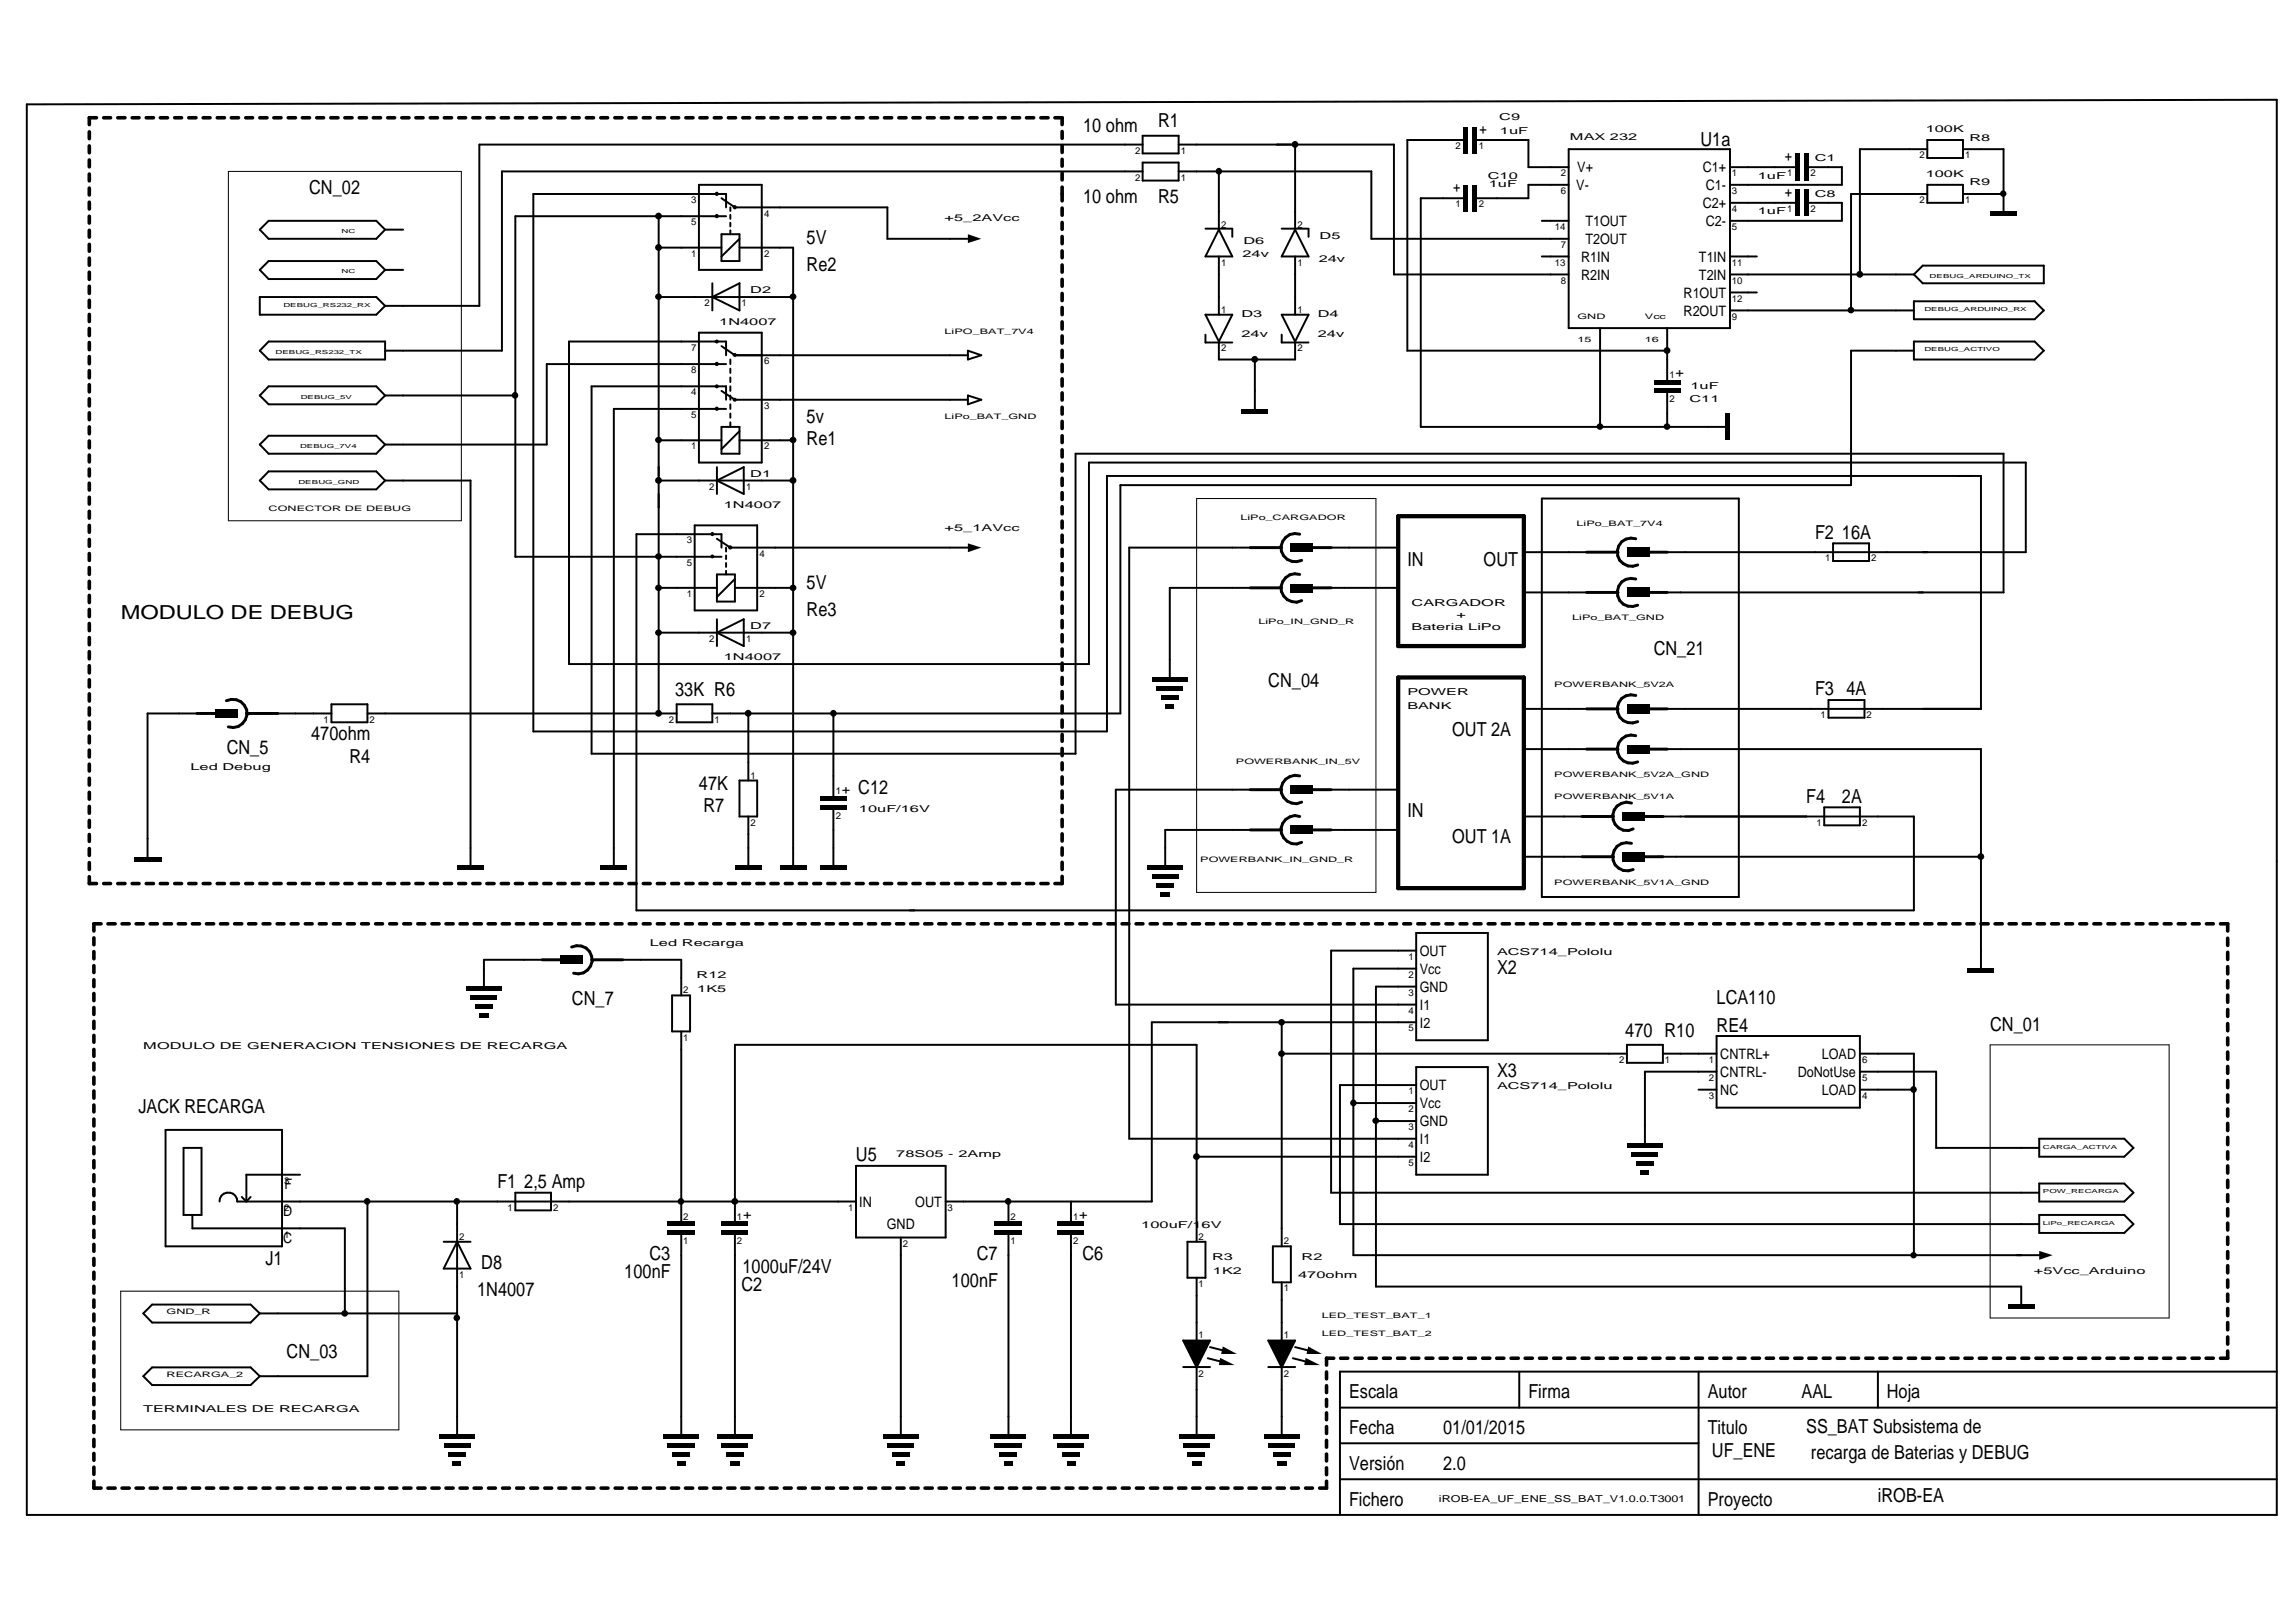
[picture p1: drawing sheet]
<svg xmlns="http://www.w3.org/2000/svg" width="297mm" height="210mm" viewBox="0 0 297 210" stroke-linecap="round" stroke-linejoin="round" font-family="sans-serif">
<defs><g id="words">
<g font-size="2.5">
<text x="140.1" y="17.1">10 ohm</text>
<text x="149.8" y="16.5">R1</text>
<text x="220" y="18.8">U1a</text>
<text x="40" y="25.1">CN_02</text>
<text x="140.1" y="26.3">10 ohm</text>
<text x="149.8" y="26.3">R5</text>
<text x="104.3" y="31.5">5V</text>
<text x="104.3" y="35">Re2</text>
<text x="104.3" y="54.7">5v</text>
<text x="104.3" y="57.6">Re1</text>
<text x="234.8" y="69.7">F2</text>
<text x="238.3" y="69.7">16A</text>
<text x="104.3" y="76.2">5V</text>
<text x="182.1" y="73.2">IN</text>
<text x="191.9" y="73.2">OUT</text>
<text x="15.6" y="80.1">MODULO DE DEBUG</text>
<text x="104.3" y="79.7">Re3</text>
<text x="164.1" y="88.9">CN_04</text>
<text x="213.9" y="84.8">CN_21</text>
<text x="40.3" y="95.8">470ohm</text>
<text x="87.3" y="90.1">33K R6</text>
<text x="187.9" y="95.2">OUT 2A</text>
<text x="234.8" y="90">F3</text>
<text x="238.9" y="90">4A</text>
<text x="29.3" y="97.5">CN_5</text>
<text x="45.2" y="98.7">R4</text>
<text x="90.4" y="102.2">47K</text>
<text x="91" y="105.1">R7</text>
<text x="111" y="102.7">C12</text>
<text x="182.1" y="105.7">IN</text>
<text x="233.7" y="103.9">F4</text>
<text x="238.3" y="103.9">2A</text>
<text x="187.9" y="109.1">OUT 1A</text>
<text x="74" y="130">CN_7</text>
<text x="193.7" y="126.1">X2</text>
<text x="222.1" y="130">LCA110</text>
<text x="210.3" y="134.2">470 R10</text>
<text x="222.1" y="133.6">RE4</text>
<text x="257.5" y="133.5">CN_01</text>
<text x="17.9" y="144">JACK RECARGA</text>
<text x="193.7" y="139.4">X3</text>
<text x="64.3" y="153.8">F1</text>
<text x="67.8" y="153.8">2,5 Amp</text>
<text x="110.7" y="150.3">U5</text>
<text x="34.3" y="163.7">J1</text>
<text x="61.7" y="167.8">1N4007</text>
<text x="62.3" y="164.3">D8</text>
<text x="80.8" y="165.4">100nF</text>
<text x="84" y="163.1">C3</text>
<text x="95.9" y="167.1">C2</text>
<text x="96.1" y="164.8">1000uF/24V</text>
<text x="123.1" y="166.6">100nF</text>
<text x="126.4" y="163.1">C7</text>
<text x="140" y="163">C6</text>
<text x="37.1" y="175.8">CN_03</text>
<text x="174.5" y="185.6">Fecha</text>
<text x="174.5" y="181">Escala</text>
<text x="186.7" y="185.6">01/01/2015</text>
<text x="197.7" y="181">Firma</text>
<text x="220.9" y="181">Autor</text>
<text x="220.9" y="185.6">Titulo</text>
<text x="233.1" y="181">AAL</text>
<text x="233.7" y="185.5">SS_BAT Subsistema de</text>
<text x="244.1" y="181">Hoja</text>
<text x="174.5" y="190.3">Versión</text>
<text x="186.7" y="190.3">2.0</text>
<text x="221.5" y="188.5">UF_ENE</text>
<text x="234.3" y="188.8">recarga de Baterias y DEBUG</text>
<text x="174.5" y="194.9">Fichero</text>
<text x="220.9" y="194.9">Proyecto</text>
<text x="242.9" y="194.3">iROB-EA</text>
</g>
<g font-size="1.9">
<text x="191.4" y="17.4">+</text>
<text x="204" y="22.3">V+</text>
<text x="220.3" y="22.3">C1+</text>
<text x="230.9" y="20.8">+</text>
<text x="188" y="24.9">+</text>
<text x="203.9" y="24.6">V-</text>
<text x="205.1" y="29.3">T1OUT</text>
<text x="220.3" y="26.9">C2+</text>
<text x="220.7" y="29.3">C2-</text>
<text x="220.7" y="24.6">C1-</text>
<text x="230.9" y="25.4">+</text>
<text x="204.6" y="33.9">R1IN</text>
<text x="205.1" y="31.6">T2OUT</text>
<text x="219.8" y="33.9">T1IN</text>
<text x="204.6" y="36.2">R2IN</text>
<text x="217.8" y="40.9">R2OUT</text>
<text x="217.8" y="38.5">R1OUT</text>
<text x="219.8" y="36.2">T2IN</text>
<text x="217.8" y="48.8" transform="rotate(-90 217.8 48.8)">+</text>
<text x="110" y="102.7" transform="rotate(-90 110 102.7)">+</text>
<text x="183.7" y="123.7">OUT</text>
<text x="183.7" y="130.7">I1</text>
<text x="183.7" y="128.4">GND</text>
<text x="183.7" y="126">Vcc</text>
<text x="183.7" y="133">I2</text>
<text x="222.5" y="137">CNTRL+</text>
<text x="235.7" y="137">LOAD</text>
<text x="183.7" y="143.4">Vcc</text>
<text x="183.7" y="141.1">OUT</text>
<text x="222.5" y="141.7">NC</text>
<text x="222.5" y="139.4">CNTRL-</text>
<text x="232.6" y="139.4">DoNotUse</text>
<text x="235.7" y="141.7">LOAD</text>
<text x="183.7" y="148.1">I1</text>
<text x="183.7" y="145.8">GND</text>
<text x="36.8" y="153.8">F</text>
<text x="183.7" y="150.4">I2</text>
<text x="36.6" y="157.4">D</text>
<text x="36.6" y="160.8">C</text>
<text x="97.2" y="157.7" transform="rotate(-90 97.2 157.7)">+</text>
<text x="111.2" y="156.2">IN</text>
<text x="114.7" y="159.1">GND</text>
<text x="118.4" y="156.2">OUT</text>
<text x="140.7" y="157.7" transform="rotate(-90 140.7 157.7)">+</text>
</g>
<g font-size="1.2">
<text x="194" y="15.6">C9</text>
<text x="194.1" y="17.3">1uF</text>
<text x="249.1" y="17.1">100K</text>
<text x="146.9" y="23.4">2</text>
<text x="146.9" y="19.9">2</text>
<text x="152.8" y="23.4">1</text>
<text x="152.8" y="19.9">1</text>
<text x="188.3" y="19.3">2</text>
<text x="191.3" y="19.3">1</text>
<text x="192.5" y="23.1">C10</text>
<text x="201.9" y="22.8">2</text>
<text x="203.1" y="18.1">MAX 232</text>
<text x="224.1" y="22.8">1</text>
<text x="227.4" y="23.1">1uF1</text>
<text x="234.2" y="22.8">2</text>
<text x="234.8" y="20.8">C1</text>
<text x="248.3" y="20.5">2</text>
<text x="249.1" y="22.9">100K</text>
<text x="254.3" y="20.5">1</text>
<text x="254.8" y="18.2">R8</text>
<text x="89.4" y="26.3">3</text>
<text x="89.4" y="29.2">5</text>
<text x="98.8" y="28">4</text>
<text x="122.2" y="28.7">+5_2AVcc</text>
<text x="158" y="29.5">2</text>
<text x="167.8" y="29.5">2</text>
<text x="188.3" y="26.8">1</text>
<text x="191.3" y="26.8">2</text>
<text x="192.6" y="24.3">1uF</text>
<text x="201.2" y="29.8">14</text>
<text x="201.9" y="25.1">6</text>
<text x="224.1" y="29.8">5</text>
<text x="224.1" y="27.4">4</text>
<text x="224.1" y="25.1">3</text>
<text x="227.4" y="27.7">1uF1</text>
<text x="234.2" y="27.4">2</text>
<text x="234.8" y="25.4">C8</text>
<text x="248.3" y="26.3">2</text>
<text x="254.3" y="26.3">1</text>
<text x="254.8" y="24">R9</text>
<text x="89.4" y="33.2">1</text>
<text x="98.8" y="33.2">2</text>
<text x="158" y="34.4">1</text>
<text x="160.7" y="33.3">24v</text>
<text x="160.9" y="31.5">D6</text>
<text x="167.8" y="34.4">1</text>
<text x="170.6" y="33.9">24v</text>
<text x="170.7" y="31">D5</text>
<text x="201.2" y="34.4">13</text>
<text x="201.9" y="32.1">7</text>
<text x="224.1" y="34.4">11</text>
<text x="91.1" y="39.6">2</text>
<text x="93" y="42">1N4007</text>
<text x="95.9" y="39.6">1</text>
<text x="97.1" y="37.9">D2</text>
<text x="158" y="40.5">1</text>
<text x="160.6" y="41">D3</text>
<text x="167.8" y="40.5">1</text>
<text x="170.5" y="41">D4</text>
<text x="201.9" y="36.7">8</text>
<text x="224.1" y="41.4">9</text>
<text x="224.1" y="39">12</text>
<text x="224.1" y="36.7">10</text>
<text x="89.4" y="45.4">7</text>
<text x="98.8" y="47.2">6</text>
<text x="158" y="45.4">2</text>
<text x="160.6" y="43.6">24v</text>
<text x="167.8" y="45.4">2</text>
<text x="170.5" y="43.6">24v</text>
<text x="89.4" y="48.3">8</text>
<text x="89.4" y="51.2">4</text>
<text x="98.8" y="52.9">3</text>
<text x="216" y="52.1">2</text>
<text x="216" y="48.9">1</text>
<text x="218.6" y="52.1">C11</text>
<text x="218.7" y="50.3">1uF</text>
<text x="89.4" y="54.1">5</text>
<text x="89.4" y="58.2">1</text>
<text x="98.8" y="58.2">2</text>
<text x="91.7" y="63.4">2</text>
<text x="93.6" y="65.7">1N4007</text>
<text x="96.5" y="63.4">1</text>
<text x="97.1" y="61.7">D1</text>
<text x="88.9" y="70.3">3</text>
<text x="122.2" y="68.7">+5_1AVcc</text>
<text x="88.9" y="73.2">5</text>
<text x="88.9" y="77.3">1</text>
<text x="98.3" y="72.1">4</text>
<text x="98.3" y="77.3">2</text>
<text x="236.1" y="72.6">1</text>
<text x="242.1" y="72.6">2</text>
<text x="91.7" y="83.1">2</text>
<text x="96.5" y="83.1">1</text>
<text x="97.1" y="81.4">D7</text>
<text x="182.6" y="81.6">Bateria LiPo</text>
<text x="182.6" y="78.4">CARGADOR</text>
<text x="188.4" y="80">+</text>
<text x="93.6" y="85.5">1N4007</text>
<text x="41.9" y="93.5">1</text>
<text x="47.8" y="93.5">2</text>
<text x="86.5" y="93.5">2</text>
<text x="92.5" y="93.5">1</text>
<text x="182.1" y="91.7">BANK</text>
<text x="182.1" y="90">POWER</text>
<text x="235.5" y="92.9">1</text>
<text x="241.5" y="92.9">2</text>
<text x="24.6" y="99.6">Led Debug</text>
<text x="97.1" y="100.8">1</text>
<text x="97.1" y="106.8">2</text>
<text x="108.1" y="106">2</text>
<text x="108.1" y="102.8">1</text>
<text x="111.1" y="105.1">10uF/16V</text>
<text x="235" y="106.8">1</text>
<text x="240.9" y="106.8">2</text>
<text x="84.1" y="122.5">Led Recarga</text>
<text x="182.2" y="124.2">1</text>
<text x="193.7" y="123.6">ACS714_Pololu</text>
<text x="88.4" y="128.6">2</text>
<text x="90.1" y="126.6">R12</text>
<text x="90.2" y="128.4">1K5</text>
<text x="182.2" y="131.2">4</text>
<text x="182.2" y="128.9">3</text>
<text x="182.2" y="126.5">2</text>
<text x="18.5" y="135.8">MODULO DE GENERACION TENSIONES DE RECARGA</text>
<text x="88.4" y="134.7">1</text>
<text x="182.2" y="133.5">5</text>
<text x="209.5" y="137.5">2</text>
<text x="215.4" y="137.5">1</text>
<text x="221.1" y="137.5">1</text>
<text x="240.9" y="137.5">6</text>
<text x="182.2" y="143.9">2</text>
<text x="182.2" y="141.6">1</text>
<text x="193.7" y="141">ACS714_Pololu</text>
<text x="221.1" y="142.2">3</text>
<text x="221.1" y="139.9">2</text>
<text x="240.9" y="142.2">4</text>
<text x="240.9" y="139.9">5</text>
<text x="115.9" y="149.7">78S05 - 2Amp</text>
<text x="182.2" y="148.5">4</text>
<text x="182.2" y="146.3">3</text>
<text x="36.8" y="153.2">3</text>
<text x="182.2" y="150.9">5</text>
<text x="36.8" y="156.7">2</text>
<text x="36.8" y="160.1">1</text>
<text x="59.4" y="160.4">2</text>
<text x="65.7" y="156.7">1</text>
<text x="71.6" y="156.7">2</text>
<text x="88.4" y="157.8">2</text>
<text x="88.4" y="161">1</text>
<text x="95.3" y="161">2</text>
<text x="95.3" y="157.8">1</text>
<text x="109.7" y="156.7">1</text>
<text x="116.8" y="161.3">2</text>
<text x="122.6" y="156.7">3</text>
<text x="130.7" y="157.8">2</text>
<text x="130.7" y="161">1</text>
<text x="138.9" y="161">2</text>
<text x="138.9" y="157.8">1</text>
<text x="147.7" y="159">100uF/16V</text>
<text x="155.1" y="160.4">2</text>
<text x="166.1" y="161">2</text>
<text x="59.4" y="165.4">1</text>
<text x="155.1" y="166.5">1</text>
<text x="156.8" y="163.1">R3</text>
<text x="156.9" y="164.8">1K2</text>
<text x="166.1" y="167.1">1</text>
<text x="167.9" y="165.4">470ohm</text>
<text x="168.4" y="163.1">R2</text>
<text x="263.1" y="164.9">+5Vcc_Arduino</text>
<text x="155.1" y="173.2">1</text>
<text x="166.1" y="173.2">1</text>
<text x="155.1" y="178.1">2</text>
<text x="166.1" y="178.1">2</text>
<text x="18.5" y="182.8">TERMINALES DE RECARGA</text>
<text x="186.1" y="194.3">iROB-EA_UF_ENE_SS_BAT_V1.0.0.T3001</text>
</g>
<g font-size="1">
<text x="204.1" y="41.3">GND</text>
<text x="212.8" y="41.3">Vcc</text>
<text x="122.2" y="43.2">LiPO_BAT_7V4</text>
<text x="204.1" y="44.2">15</text>
<text x="212.8" y="44.2">16</text>
<text x="122.2" y="54.2">LiPo_BAT_GND</text>
<text x="34.8" y="66.1">CONECTOR DE DEBUG</text>
<text x="160.5" y="67.3">LiPo_CARGADOR</text>
<text x="204" y="68.1">LiPo_BAT_7V4</text>
<text x="162.8" y="80.8">LiPo_IN_GND_R</text>
<text x="203.4" y="80.3">LiPo_BAT_GND</text>
<text x="201.1" y="88.9">POWERBANK_5V2A</text>
<text x="159.9" y="98.8">POWERBANK_IN_5V</text>
<text x="201.1" y="100.5">POWERBANK_5V2A_GND</text>
<text x="201.1" y="103.4">POWERBANK_5V1A</text>
<text x="155.3" y="111.5">POWERBANK_IN_GND_R</text>
<text x="201.1" y="114.5">POWERBANK_5V1A_GND</text>
<text x="21.5" y="170.1">GND_R</text>
<text x="171" y="170.6">LED_TEST_BAT_1</text>
<text x="171" y="172.9">LED_TEST_BAT_2</text>
<text x="21.5" y="178.2">RECARGA_2</text>
</g>
<g font-size=".7">
<text x="44.2" y="30.2">NC</text>
<text x="44.2" y="35.4">NC</text>
<text x="249.6" y="36">DEBUG_ARDUINO_TX</text>
<text x="36.7" y="39.7">DEBUG_RS232_RX</text>
<text x="249" y="40.3">DEBUG_ARDUINO_RX</text>
<text x="35.6" y="45.8">DEBUG_RS232_TX</text>
<text x="249" y="45.5">DEBUG_ACTIVO</text>
<text x="38.9" y="51.6">DEBUG_5V</text>
<text x="38.8" y="58">DEBUG_7V4</text>
<text x="38.6" y="62.6">DEBUG_GND</text>
<text x="264.3" y="148.6">CARGA_ACTIVA</text>
<text x="264.3" y="154.4">POW_RECARGA</text>
<text x="264.3" y="158.5">LiPo_RECARGA</text>
</g>
</g></defs>
<g fill="none" stroke="#000" stroke-width=".25">
<path d="M3.5 13.5l291.1-.6v183.1h-291.1zM147.8 17.6h4.7v2.3h-4.7zM147.8 18.7h-85.8v20.9h-12.2M152.5 18.7h27.8v16.8h22.6M167.6 18.7v11M189.3 18.1h-7.2v27.3h33.6M191 18.1h6.7v3.5h5.2M202.9 19.3h20.9v23.2h-20.9zM249.3 19.3h-8.7v16.2M249.3 18.1h4.7v2.3h-4.7zM254 19.3h5.2v8.1M33.6 29.7l1.2-1.1h13.9l1.1 1.1-1.1 1.2h-13.9z"/>
<path d="M33.6 34.9l1.2-1.1h13.9l1.1 1.1-1.1 1.2h-13.9zM33.6 38.4h15.1l1.1 1.2-1.1 1.1h-15.1zM49.8 29.7h2.4M49.8 34.9h2.4M85.2 38.4h17.4M85.2 32h8.1M85.2 28v64.3M90.4 23.9h8.1v11h-8.1zM92.2 38.4l3.5-1.7v3.5zM92.2 36.7v3.5M93.3 30.3h2.4v3.5h-2.4zM93.3 25.7l1.8 1.1h19.7v4.1h10.4"/>
<path d="M93.9 26.8v-1.7h-24.9v69.6h74.2v-33.1h113.1v30.1h-40.6M93.9 28h-27.2v44.1h26.6M94.5 26.8v.5M94.5 27.8v.5M94.5 28.8v.5M94.5 29.8v.5M95.7 32h6.9v80M95.7 30.9l-2.4 2.3M147.8 22.2h-82.9v23.2h-15.1M147.8 21h4.7v2.4h-4.7zM152.5 22.2h24.9v8.7h25.5M156 29.6h3.4"/>
<path d="M157.7 29.7l1.7 3.5h-3.4zM157.7 22.2v7.5M157.7 33.2v7.5M159.4 29.6v1M165.8 29.6h3.5M167.6 33.2v7.5M167.6 29.7l1.7 3.5h-3.5zM169.3 29.6v1M189.3 25.7h-5.5v29.5h39.4M199.5 28.6h3.4M199.5 33.2h3.4M202.9 23.9h-5.2v1.8h-6.7"/>
<path d="M223.8 26.2h8.4M223.8 21.6h8.4M223.8 33.2h3.5M223.8 37.8h3.5M223.8 35.5h23.8M234 26.2h4.3v2.4h-14.5M234 21.6h4.3v2.3h-14.5M247.6 39h15.6l1.2 1.2-1.2 1.1h-15.6zM248.7 34.4h15.7v2.3h-15.7l-1.1-1.2zM249.3 25.1h-9.8v15.1M249.3 23.9h4.7v2.3h-4.7zM254 25.1h5.2"/>
<path d="M33.6 57.5l1.2-1.1h13.9l1.1 1.1-1.1 1.2h-13.9zM34.8 44.2h15v2.3h-15l-1.2-1.1zM34.8 50h13.9l1.1 1.2-1.1 1.1h-13.9l-1.2-1.1zM49.8 51.2h16.9M85.2 57h8.1M90.4 43.1h8.1v16.8h-8.1zM93.3 50.6l1.8 1.1h30.1M93.3 44.8l1.8 1.2h30.1M93.3 55.2h2.4v3.5h-2.4zM93.9 52.9h-14.5v59.1M93.9 46v-1.8h-20.3v41.7h67.3v-26h121.2v11.6h-46.4M93.9 47.1h-23.2v10.4h-20.9"/>
<path d="M93.9 51.7v-1.7h-17.4v47.5h62.6v-38.8h120.1v18h-44.1M94.5 46.5v.6M94.5 47.7v.6M94.5 48.9v.5M94.5 50v.6M94.5 51.2v.5M94.5 52.3v.6M94.5 53.5v.6M94.5 54.7v.5M95.7 57h6.9M95.7 55.8l-2.4 2.3M125.2 51.2l1.8 .5-1.8 .6z"/>
<path d="M125.2 45.4l1.8 .6-1.8 .5zM156 43.3v1h3.4M156 40.7h3.4l-1.7 3.5zM157.7 44.2v2.3h9.9v-2.3M162.3 46.5v6.4M165.8 43.3v1h3.5M165.8 40.7h3.5l-1.7 3.5zM207 42.5v12.7M215.7 42.5v6.6M215.7 50.9v4.3M223.8 40.2h23.8M247.6 44.2h15.6l1.2 1.2-1.2 1.1h-15.6z"/>
<path d="M247.6 45.4h-8.1v17.4h-94.6v29.5h-52.7M34.8 61h13.9l1.1 1.2-1.1 1.1h-13.9l-1.2-1.1zM49.8 62.2h11.1v49.8M85.2 76.1h7.5M85.2 62.2h17.4M89.9 68h8.1v11h-8.1zM92.7 60.5v3.4M92.7 74.3h2.4v3.6h-2.4zM92.7 62.2l3.5-1.7v3.4zM92.7 69.7l1.8 1.2h30.7M93.3 70.9v-1.8h-11v48.7h165.3v-12.1h-32.5M93.9 70.9v.5"/>
<path d="M93.9 71.9v.4M93.9 72.9v.5M93.9 73.9v.4M95.1 76.1h7.5M95.1 74.9l-2.4 2.4M161.8 70.9h-15.7v76.5h37.1M161.8 76.1h-10.5v11.6M171.6 76.1h9.3M172.2 70.9h8.7M197.1 76.7h8.2M197.1 71.5h8.2M199.5 64.5h25.5v51.6h-25.5z"/>
<path d="M237.1 70.3h4.7v2.3h-4.7zM25.5 92.3h-6.4v18.6M35.9 92.3h7M42.9 91.1h4.6v2.4h-4.6zM47.5 92.3h40M85.2 81.9h17.4M87.5 91.1h4.7v2.4h-4.7zM92.7 80.1v3.5M92.7 81.9l3.5-1.8v3.5zM96.8 92.3v8.7M107.8 92.3v10.7M197.1 96.9h8.2"/>
<path d="M197.1 91.7h8.2M215.1 96.9h41.2v28.4M236.6 90.6h4.6v2.3h-4.6zM95.7 101h2.3v4.7h-2.3zM96.8 105.7v6.3M107.8 104.8v7.2M161.8 102.2h-17.4v27.8h38.8M161.8 107.4h-11.1v4.6M171.6 107.4h9.3M172.2 102.2h8.7M197.1 110.9h7.6M197.1 105.7h7.6"/>
<path d="M214.5 110.9h41.8M236 104.5h4.6v2.3h-4.6zM70.1 124.2h-7.5v3.5M80.6 124.2h7.5v4.6M86.9 128.8h2.4v4.7h-2.4zM88.1 133.5v24.6M165.8 136.4h44.7M165.8 132.3v29M183.2 127.7h-5.2v38.8h83.5v2.3M183.2 125.3h-8.1v37.1h88.7M183.2 120.7h9.3v13.9h-9.3zM183.2 138.1h9.3v13.9h-9.3z"/>
<path d="M183.2 132.3h-34.2v23.2h-26.7M183.2 123h-11v31.3h91.6M210.5 135.2h4.6v2.3h-4.6zM215.1 136.4h7M222.1 138.7h-9.3v9.3M222.1 134.1h18.5v9.2h-18.5zM240.6 138.7h9.9v9.8h13.3M240.6 136.4h7v26M21.4 146.2h15.1v15.1h-15.1zM23.7 148.5h2.4v8.7h-2.4zM24.9 157.2v1.8h19.7v11M28.4 155.5a1.14 1.14 0 0 1 1.1-1.2 1.14 1.14 0 0 1 1.2 1.2h80"/>
<path d="M31.3 154.9l.6 .6M32.4 154.9l-.5 .6M38.8 152h-6.9v3.5M47.5 155.5v22.6h-13.9M59.1 155.5v30.1M66.7 154.3h4.6v2.3h-4.6zM88.1 159.9v25.7M95.1 158.1v-22.9h59.7v25.5M95.1 159.9v25.7M110.7 150.9h11.6v9.2h-11.6zM130.5 155.5v2.6M130.5 159.9v25.7"/>
<path d="M138.6 155.5v2.6M138.6 159.9v25.7M154.8 149.7h28.4M175.1 142.7h8.1M178 145.1h5.2M183.2 140.4h-9.8v18h90.4M219.7 141h2.4M240.6 141h7M263.8 147.4h11l1.2 1.1-1.2 1.2h-11zM263.8 153.2h11l1.2 1.1-1.2 1.2h-11zM263.8 157.2h11l1.2 1.2-1.2 1.2h-11zM18.5 170l1.2-1.2h12.7l1.2 1.2-1.2 1.2h-12.7z"/>
<path d="M19.7 177h12.7l1.2 1.1-1.2 1.1h-12.7l-1.2-1.1zM33.6 170h25.5M57.4 160.7h3.5M59.1 160.7l1.8 3.5h-3.5zM116.5 160.1v25.5M153.1 176.9h3.4M153.1 173.5h3.4l-1.7 3.5zM153.6 160.7h2.4v4.7h-2.4zM154.8 165.4v8.1M154.8 177v8.6M156.2 175.8l2.4 .6M156.5 174.3l2.4 .6"/>
<path d="M164.1 176.9h3.5M164.1 173.5h3.5l-1.8 3.5zM164.7 161.3h2.3v4.6h-2.3zM165.8 165.9v7.6M165.8 177v8.6M167.3 175.8l2.3 .6M167.6 174.3l2.3 .6M196.6 177.5v4.7M219.7 177.5v18.5M242.9 177.5v4.7M294.6 177.5h-121.2v18.5M173.4 186.8h46.3"/>
<path d="M173.4 191.4h121.2M173.4 182.2h121.2"/>
</g>
<path d="M29.5 22.2h30.2v45.2h-30.2zM154.8 64.5h23.2v51h-23.2zM257.5 135.2h23.1v35.4h-23.1zM15.6 167.1h36v17.9h-36z" fill="none" stroke="#000" stroke-width=".13"/>
<path d="M180.9 66.8h16.2v16.8h-16.2zM180.9 87.7h16.2v27.2h-16.2z" fill="none" stroke="#000" stroke-width=".55"/>
<g fill="none" stroke="#000" stroke-width=".47">
<path d="M11.6 17.1v.8M11.6 18.9v.9M12.5 15.2h-.9v.9M13.4 15.2h.9M15.2 15.2h1M17.1 15.2h.9M18.9 15.2h1M20.7 15.2h1M22.6 15.2h.9M24.4 15.2h1M26.3 15.2h.9M28.1 15.2h.9"/>
<path d="M29.9 15.2h1M31.8 15.2h.9M33.6 15.2h.9M35.4 15.2h1M37.3 15.2h.9M39.1 15.2h.9M41 15.2h.9M42.8 15.2h.9M44.6 15.2h.9M46.5 15.2h.9M48.3 15.2h.9M50.2 15.2h.9"/>
<path d="M52 15.2h.9M53.8 15.2h.9M55.7 15.2h.9M57.5 15.2h.9M59.3 15.2h.9M61.2 15.2h.9M63 15.2h.9M64.9 15.2h.9M66.7 15.2h.9M68.5 15.2h.9M70.4 15.2h.9M72.2 15.2h.9"/>
<path d="M74 15.2h.9M75.9 15.2h.9M77.7 15.2h.9M79.5 15.2h1M81.4 15.2h.9M83.2 15.2h.9M85 15.2h1M86.9 15.2h.9M88.7 15.2h1M90.5 15.2h1M92.4 15.2h.9M94.2 15.2h1"/>
<path d="M96.1 15.2h.9M97.9 15.2h.9M99.7 15.2h1M101.6 15.2h.9M103.4 15.2h.9M105.3 15.2h.9M107.1 15.2h.9M108.9 15.2h1M110.8 15.2h.9M112.6 15.2h.9M114.4 15.2h1M116.3 15.2h.9"/>
<path d="M118.1 15.2h.9M120 15.2h.9M121.8 15.2h.9M123.6 15.2h.9M125.5 15.2h.9M127.3 15.2h.9M129.2 15.2h.8M131 15.2h.9M132.8 15.2h.9M134.7 15.2h.9M136.5 15.2h.9v.9M137.4 17v.9"/>
<path d="M137.4 18.8v.9M11.6 20.7v.9M11.6 22.5v.9M11.6 24.3v.9M11.6 26.2v.9M11.6 28v.9M11.6 29.8v.9M11.6 31.6v.9M11.6 33.4v.9M11.6 35.2v1M11.6 37v1M11.6 38.9v.9"/>
<path d="M137.4 20.6v.9M137.4 22.4v.9M137.4 24.2v1.8M137.4 26.9v1M137.4 28.8v.9M137.4 30.6v.9M137.4 32.5v.9M137.4 34.3v.9M137.4 36.2v.8M137.4 38v.9M137.4 39.8v.9M11.6 40.7v.9"/>
<path d="M11.6 42.5v.9M11.6 44.3v1M11.6 46.1v1M11.6 48v.9M11.6 49.8v.9M11.6 51.6v.9M11.6 53.4v.9M11.6 55.2v.9M11.6 57.1v.9M11.6 58.9v.9M137.4 41.7v.9M137.4 43.5v.9"/>
<path d="M137.4 45.3v1M137.4 47.2v.9M137.4 49v1M137.4 50.8v1M137.4 52.7v.9M137.4 54.5v1M137.4 56.4v.9M137.4 58.2v.9M11.6 60.7v.9M11.6 62.5v.9M11.6 64.3v.9M11.6 66.2v.9"/>
<path d="M11.6 68v.9M11.6 69.8v.9M11.6 71.6v.9M11.6 73.4v.9M11.6 75.2v1M11.6 77v1M11.6 78.9v.9M137.4 60.1v.9M137.4 61.9v.9M137.4 63.8v.8M137.4 65.6v.9M137.4 67.4v.9"/>
<path d="M137.4 69.3v.9M137.4 71.1v.9M137.4 72.9v1M137.4 74.8v.9M137.4 76.6v1M137.4 78.4v1M11.6 80.7v.9M11.6 82.5v.9M11.6 84.3v1M11.6 86.1v1M11.6 88v.9M11.6 89.8v.9"/>
<path d="M11.6 91.6v.9M11.6 93.4v1M11.6 95.2v.9M11.6 97.1v.9M11.6 98.9v.9M137.4 80.3v.9M137.4 82.1v1M137.4 84v.9M137.4 85.8v.9M137.4 87.7v.9M137.4 89.5v.9M137.4 91.4v.8"/>
<path d="M137.4 93.2v.9M137.4 95v.9M137.4 96.9v.9M137.4 98.7v.9M11.6 113.5v.8h.9M11.6 100.7v.9M11.6 102.5v.9M11.6 104.4v.8M11.6 106.2v.9M11.6 108v.9M11.6 109.8v.9M11.6 111.6v.9"/>
<path d="M13.1 119.5h-1v1M13.4 114.3h.9M14 119.5h.9M15.2 114.3h1M15.8 119.5h.9M17.1 114.3h.9M17.6 119.5h.9M18.9 114.3h1M19.4 119.5h1M20.7 114.3h1M21.2 119.5h1M22.6 114.3h.9"/>
<path d="M23.1 119.5h.9M24.4 114.3h1M24.9 119.5h.9M26.3 114.3h.9M26.7 119.5h.9M28.1 114.3h.9M28.5 119.5h1M29.9 114.3h1M30.3 119.5h1M31.8 114.3h.9M32.2 119.5h.9M33.6 114.3h.9"/>
<path d="M34 119.5h.9M35.4 114.3h1M35.9 119.5h.8M37.3 114.3h.9M37.7 119.5h.9M39.1 114.3h.9M39.5 119.5h.9M41 114.3h.9M41.3 119.5h.9M42.8 114.3h.9M43.1 119.5h.9M44.6 114.3h.9"/>
<path d="M45 119.5h.8M46.5 114.3h.9M46.8 119.5h.9M48.3 114.3h.9M48.6 119.5h.9M50.2 114.3h.9M50.4 119.5h.9M52 114.3h.9M52.2 119.5h.9M53.8 114.3h.9M54.1 119.5h.8M55.7 114.3h.9"/>
<path d="M55.9 119.5h.9M57.5 114.3h.9M57.7 119.5h.9M59.3 114.3h.9M59.5 119.5h.9M61.2 114.3h.9M61.3 119.5h1M63 114.3h.9M63.2 119.5h.9M64.9 114.3h.9M65 119.5h.9M66.7 114.3h.9"/>
<path d="M66.8 119.5h.9M68.5 114.3h.9M68.6 119.5h1M70.4 114.3h.9M70.4 119.5h1M72.2 114.3h.9M72.3 119.5h.9M74 114.3h.9M74.1 119.5h.9M75.9 114.3h.9M75.9 119.5h.9M77.7 114.3h.9"/>
<path d="M77.7 119.5h1M79.5 114.3h1M79.6 119.5h.9M81.4 114.3h.9M81.4 119.5h.9M83.2 114.3h.9M83.2 119.5h.9M85 114.3h1M85 119.5h.9M86.9 119.5h.9M86.9 114.3h.9M88.7 119.5h.9"/>
<path d="M88.7 114.3h1M90.5 119.5h.9M90.5 114.3h1M92.3 119.5h.9M92.4 114.3h.9M94.1 119.5h.9M94.2 114.3h1M96 119.5h.9M96.1 114.3h.9M97.8 119.5h.9M97.9 114.3h.9M99.6 119.5h.9"/>
<path d="M99.7 114.3h1M101.4 119.5h1M101.6 114.3h.9M103.2 119.5h1M103.4 114.3h.9M105.1 119.5h.9M105.3 114.3h.9M106.9 119.5h.9M107.1 114.3h.9M108.7 119.5h.9M108.9 114.3h1M110.5 119.5h1"/>
<path d="M110.8 114.3h.9M112.3 119.5h1M112.6 114.3h.9M114.2 119.5h.9M114.4 114.3h1M116 119.5h.9M116.3 114.3h.9M117.8 119.5h.9M118.1 114.3h.9M119.6 119.5h1M120 114.3h.9M121.5 119.5h.9"/>
<path d="M121.8 114.3h.9M123.3 119.5h.9M123.6 114.3h.9M125.1 119.5h.9M125.5 114.3h.9M127 119.5h.8M127.3 114.3h.9M128.8 119.5h.9M129.2 114.3h.8M130.6 119.5h.9M131 114.3h.9M132.4 119.5h.9"/>
<path d="M132.8 114.3h.9M134.2 119.5h.9M134.7 114.3h.9M136.1 119.5h.8M137.4 100.5v1M137.4 102.4v.9M137.4 104.2v1M137.4 106v1M137.4 107.9v.9M137.4 109.7v1M137.4 111.6v.9M137.4 113.4v.9h-.9"/>
<path d="M137.9 119.5h.9M139.7 119.5h.9M141.5 119.5h.9M143.3 119.5h.9M145.2 119.5h.8M147 119.5h.9M148.8 119.5h.9M150.6 119.5h.9M152.4 119.5h1M154.3 119.5h.9M156.1 119.5h.9M157.9 119.5h.9"/>
<path d="M159.7 119.5h1M161.5 119.5h1M163.4 119.5h.9M165.2 119.5h.9M167 119.5h.9M168.8 119.5h1M170.6 119.5h1M172.5 119.5h.9M174.3 119.5h.9M176.1 119.5h.9M178 119.5h.9M179.8 119.5h.9"/>
<path d="M181.6 119.5h.9M183.4 119.5h.9M185.2 119.5h.9M187.1 119.5h.9M188.9 119.5h.9M190.7 119.5h.9M192.5 119.5h.9M194.3 119.5h1M196.2 119.5h.9M198 119.5h.9M199.8 119.5h.9M201.6 119.5h1"/>
<path d="M203.5 119.5h.9M205.3 119.5h.9M207.1 119.5h.9M208.9 119.5h.9M210.7 119.5h1M212.6 119.5h.9M214.4 119.5h.9M216.2 119.5h.9M218.1 119.5h.8M219.9 119.5h.9M221.7 119.5h.9M223.5 119.5h.9"/>
<path d="M225.3 119.5h.9M227.2 119.5h.8M229 119.5h.9M230.8 119.5h.9M232.6 119.5h.9M234.4 119.5h.9M236.3 119.5h.8M238.1 119.5h.9M239.9 119.5h.9M241.7 119.5h1M243.5 119.5h1M245.4 119.5h.9"/>
<path d="M247.2 119.5h.9M249 119.5h.9M250.8 119.5h1M252.6 119.5h1M254.5 119.5h.9M256.3 119.5h.9M258.1 119.5h.9M259.9 119.5h1M261.7 119.5h1M263.6 119.5h.9M265.4 119.5h.9M267.2 119.5h.9"/>
<path d="M269.1 119.5h.9M270.9 119.5h.9M272.7 119.5h.9M274.5 119.5h.9M276.3 119.5h.9M278.2 119.5h.9M280 119.5h.9M281.8 119.5h.9M283.6 119.5h.9M285.5 119.5h.8M287.3 119.5h.9v1M12.1 121.4v.9"/>
<path d="M12.1 123.1v1M12.1 125v.9M12.1 126.8v.9M12.1 128.6v.9M12.1 130.4v.9M12.1 132.2v.9M12.1 134v.9M12.1 135.8v.9M12.1 137.6v.9M12.1 139.4v.9M288.2 121.4v.9M288.2 123.2v1"/>
<path d="M288.2 125.1v.9M288.2 126.9v.9M288.2 128.8v.9M288.2 130.6v.9M288.2 132.5v.9M288.2 134.3v.9M288.2 136.1v1M288.2 138v.9M288.2 139.8v1M12.1 141.2v.9M12.1 143v.9M12.1 144.8v.9"/>
<path d="M12.1 146.6v.9M12.1 148.4v.9M12.1 150.2v.9M12.1 152v.9M12.1 153.8v.9M12.1 155.6v.9M12.1 157.4v.9M12.1 159.2v.9M288.2 141.7v.9M288.2 143.5v.9M288.2 145.4v.9M288.2 147.2v.9"/>
<path d="M288.2 149.1v.9M288.2 150.9v.9M288.2 152.7v1M288.2 154.6v.9M288.2 156.4v1M288.2 158.3v.9M12.1 161v.9M12.1 162.9v.8M12.1 164.6v.9M12.1 166.5v.8M12.1 168.2v1M12.1 170.1v.8"/>
<path d="M12.1 171.8v1M12.1 173.7v.8M12.1 175.5v.9M12.1 177.2v1M12.1 179.1v.9M171.6 177.5v.9M171.6 179.3v.9M172.5 175.8h-.9v.9M173.4 175.8h1M175.3 175.8h.9M177.1 175.8h1M179 175.8h.9"/>
<path d="M180.8 175.8h.9M182.6 175.8h1M184.5 175.8h.9M186.3 175.8h.9M188.1 175.8h1M190 175.8h.9M191.8 175.8h.9M193.6 175.8h1M195.5 175.8h.9M197.3 175.8h.9M199.2 175.8h.9M201 175.8h.9"/>
<path d="M202.8 175.8h.9M204.7 175.8h.9M206.5 175.8h.9M208.3 175.8h1M210.2 175.8h.9M212 175.8h.9M213.8 175.8h1M215.7 175.8h.9M217.5 175.8h.9M219.4 175.8h.9M221.2 175.8h.9M223 175.8h.9"/>
<path d="M224.9 175.8h.9M226.7 175.8h.9M228.5 175.8h.9M230.4 175.8h.9M232.2 175.8h.9M234 175.8h.9M235.9 175.8h.9M237.7 175.8h.9M239.5 175.8h.9M241.4 175.8h.9M243.2 175.8h.9M245.1 175.8h.9"/>
<path d="M246.9 175.8h.9M248.7 175.8h.9M250.6 175.8h.9M252.4 175.8h.9M254.2 175.8h.9M256.1 175.8h.9M257.9 175.8h.9M259.7 175.8h.9M261.6 175.8h.9M263.4 175.8h.9M265.3 175.8h.8M267.1 175.8h.9"/>
<path d="M268.9 175.8h.9M270.8 175.8h.8M272.6 175.8h.9M274.4 175.8h.9M276.3 175.8h.9M278.1 175.8h.9M279.9 175.8h.9M281.8 175.8h.9M283.6 175.8h.9M285.4 175.8h.9M288.2 174.8v1h-.9M288.2 160.1v.9"/>
<path d="M288.2 162v.9M288.2 163.8v.9M288.2 165.7v.9M288.2 167.5v.9M288.2 169.3v1M288.2 171.2v.9M288.2 173v.9M12.1 180.8v1M12.1 182.7v.9M12.1 184.5v.9M12.1 186.3v.9M12.1 188.1v.9"/>
<path d="M12.1 189.9v.9M12.1 191.7v.9h1M14 192.6h.9M15.8 192.6h.9M17.6 192.6h.9M19.4 192.6h1M21.2 192.6h1M23.1 192.6h.9M24.9 192.6h.9M26.7 192.6h.9M28.6 192.6h.9M30.4 192.6h.9"/>
<path d="M32.2 192.6h.9M34 192.6h.9M35.9 192.6h.8M37.7 192.6h.9M39.5 192.6h.9M41.3 192.6h.9M43.1 192.6h.9M45 192.6h.9M46.8 192.6h.9M48.6 192.6h.9M50.4 192.6h.9M52.2 192.6h1"/>
<path d="M54.1 192.6h.9M55.9 192.6h.9M57.7 192.6h.9M59.5 192.6h.9M61.3 192.6h1M63.2 192.6h.9M65 192.6h.9M66.8 192.6h.9M68.7 192.6h.9M70.5 192.6h.9M72.3 192.6h.9M74.1 192.6h.9"/>
<path d="M75.9 192.6h.9M77.8 192.6h.9M79.6 192.6h.9M81.4 192.6h.9M83.2 192.6h1M85 192.6h1M86.9 192.6h.9M88.7 192.6h.9M90.5 192.6h.9M92.3 192.6h1M94.1 192.6h1M96 192.6h.9"/>
<path d="M97.8 192.6h.9M99.6 192.6h.9M101.5 192.6h.9M103.3 192.6h.9M105.1 192.6h.9M106.9 192.6h.9M108.8 192.6h.8M110.6 192.6h.9M112.4 192.6h.9M114.2 192.6h.9M116 192.6h1M117.9 192.6h.9"/>
<path d="M119.7 192.6h.9M121.5 192.6h.9M123.3 192.6h.9M125.1 192.6h1M127 192.6h.9M128.8 192.6h.9M130.6 192.6h.9M132.5 192.6h.8M134.3 192.6h.9M136.1 192.6h.9M137.9 192.6h.9M139.7 192.6h.9"/>
<path d="M141.6 192.6h.8M143.4 192.6h.9M145.2 192.6h.9M147 192.6h.9M148.8 192.6h1M150.7 192.6h.9M152.5 192.6h.9M154.3 192.6h.9M156.1 192.6h1M157.9 192.6h1M159.8 192.6h.9M161.6 192.6h.9"/>
<path d="M163.4 192.6h.9M165.2 192.6h1M167.1 192.6h.9M168.9 192.6h.9M171.6 181.1v.9M171.6 182.8v.9M171.6 184.6v.9M171.6 186.4v.9M171.6 188.2v.9M171.6 189.9v.9M171.6 191.7v.9h-.9"/>
</g>
<g fill="#000">
<path d="M125.2 30.3l1.8 .6-1.8 .6zM125.2 70.3l1.8 .6-1.8 .6zM153.1 173.5h3.4l-1.7 3.5zM157.9 175.7l1.8 1h-2zM158.2 174.2l1.8 1h-2zM164.1 173.5h3.5l-1.8 3.5zM168.9 175.7l1.9 1h-2.1zM169.2 174.2l1.8 1h-2zM263.8 161.9l1.8 .5-1.8 .6z"/>
<path d="M189.3 16.4h.6v3.5h-.6z" fill-rule="evenodd"/>
<path d="M190.5 16.4h.5v3.5h-.5z" fill-rule="evenodd"/>
<path d="M232.2 19.9h.6v3.5h-.6z" fill-rule="evenodd"/>
<path d="M233.4 19.9h.6v3.5h-.6z" fill-rule="evenodd"/>
<path d="M189.3 23.9h.6v3.5h-.6z" fill-rule="evenodd"/>
<path d="M190.5 23.9h.5v3.5h-.5z" fill-rule="evenodd"/>
<path d="M232.2 24.5h.6v3.5h-.6z" fill-rule="evenodd"/>
<path d="M233.4 24.5h.6v3.5h-.6z" fill-rule="evenodd"/>
<path d="M257.5 27.4h3.4v.6h-3.4z" fill-rule="evenodd"/>
<path d="M160.6 52.9h3.5v.6h-3.5z" fill-rule="evenodd"/>
<path d="M213.9 50.3h3.5v.6h-3.5z" fill-rule="evenodd"/>
<path d="M213.9 49.1h3.5v.6h-3.5z" fill-rule="evenodd"/>
<path d="M223.2 53.5h.6v3.5h-.6z" fill-rule="evenodd"/>
<path d="M167 75.5h2.9v1.2h-2.9z" fill-rule="evenodd"/>
<path d="M167 70.3h2.9v1.2h-2.9z" fill-rule="evenodd"/>
<path d="M210.5 76.1h2.9v1.2h-2.9z" fill-rule="evenodd"/>
<path d="M210.5 70.9h2.9v1.2h-2.9z" fill-rule="evenodd"/>
<path d="M27.8 91.7h2.9v1.2h-2.9z" fill-rule="evenodd"/>
<path d="M149 87.7h4.6v.6h-4.6z" fill-rule="evenodd"/>
<path d="M149.6 88.9h3.5v.5h-3.5z" fill-rule="evenodd"/>
<path d="M150.2 90h2.3v.6h-2.3z" fill-rule="evenodd"/>
<path d="M150.7 91.1h1.2v.6h-1.2z" fill-rule="evenodd"/>
<path d="M210.5 96.4h2.9v1.1h-2.9z" fill-rule="evenodd"/>
<path d="M210.5 91.1h2.9v1.2h-2.9z" fill-rule="evenodd"/>
<path d="M17.4 110.9h3.5v.6h-3.5z" fill-rule="evenodd"/>
<path d="M59.1 112h3.5v.6h-3.5z" fill-rule="evenodd"/>
<path d="M77.7 112h3.4v.6h-3.4z" fill-rule="evenodd"/>
<path d="M95.1 112h3.4v.6h-3.4z" fill-rule="evenodd"/>
<path d="M100.9 112h3.4v.6h-3.4z" fill-rule="evenodd"/>
<path d="M106.1 112h3.5v.6h-3.5z" fill-rule="evenodd"/>
<path d="M106.1 104.2h3.5v.6h-3.5z" fill-rule="evenodd"/>
<path d="M106.1 103h3.5v.6h-3.5z" fill-rule="evenodd"/>
<path d="M148.4 112h4.7v.6h-4.7z" fill-rule="evenodd"/>
<path d="M149 113.2h3.5v.5h-3.5z" fill-rule="evenodd"/>
<path d="M149.6 114.3h2.3v.6h-2.3z" fill-rule="evenodd"/>
<path d="M150.2 115.5h1.1v.6h-1.1z" fill-rule="evenodd"/>
<path d="M167 106.8h2.9v1.1h-2.9z" fill-rule="evenodd"/>
<path d="M167 101.6h2.9v1.1h-2.9z" fill-rule="evenodd"/>
<path d="M209.9 110.3h2.9v1.2h-2.9z" fill-rule="evenodd"/>
<path d="M209.9 105.1h2.9v1.1h-2.9z" fill-rule="evenodd"/>
<path d="M60.3 127.7h4.6v.6h-4.6z" fill-rule="evenodd"/>
<path d="M60.9 128.8h3.4v.6h-3.4z" fill-rule="evenodd"/>
<path d="M61.4 130h2.4v.6h-2.4z" fill-rule="evenodd"/>
<path d="M62 131.1h1.2v.6h-1.2z" fill-rule="evenodd"/>
<path d="M72.5 123.6h2.8v1.2h-2.8z" fill-rule="evenodd"/>
<path d="M254.5 125.3h3.5v.6h-3.5z" fill-rule="evenodd"/>
<path d="M86.4 158.1h3.5v.6h-3.5z" fill-rule="evenodd"/>
<path d="M86.4 159.3h3.5v.6h-3.5z" fill-rule="evenodd"/>
<path d="M93.3 159.3h3.5v.6h-3.5z" fill-rule="evenodd"/>
<path d="M93.3 158.1h3.5v.6h-3.5z" fill-rule="evenodd"/>
<path d="M128.7 158.1h3.5v.6h-3.5z" fill-rule="evenodd"/>
<path d="M128.7 159.3h3.5v.6h-3.5z" fill-rule="evenodd"/>
<path d="M136.8 159.3h3.5v.6h-3.5z" fill-rule="evenodd"/>
<path d="M136.8 158.1h3.5v.6h-3.5z" fill-rule="evenodd"/>
<path d="M210.5 148h4.6v.5h-4.6z" fill-rule="evenodd"/>
<path d="M211.1 149.1h3.4v.6h-3.4z" fill-rule="evenodd"/>
<path d="M211.6 150.3h2.3v.6h-2.3z" fill-rule="evenodd"/>
<path d="M212.2 151.4h1.2v.6h-1.2z" fill-rule="evenodd"/>
<path d="M259.8 168.8h3.4v.6h-3.4z" fill-rule="evenodd"/>
<path d="M56.8 185.6h4.6v.6h-4.6z" fill-rule="evenodd"/>
<path d="M57.4 186.8h3.5v.6h-3.5z" fill-rule="evenodd"/>
<path d="M58 188h2.3v.5h-2.3z" fill-rule="evenodd"/>
<path d="M58.5 189.1h1.2v.6h-1.2z" fill-rule="evenodd"/>
<path d="M85.8 185.6h4.6v.6h-4.6z" fill-rule="evenodd"/>
<path d="M86.4 186.8h3.5v.6h-3.5z" fill-rule="evenodd"/>
<path d="M86.9 188h2.4v.5h-2.4z" fill-rule="evenodd"/>
<path d="M87.5 189.1h1.2v.6h-1.2z" fill-rule="evenodd"/>
<path d="M92.7 185.6h4.7v.6h-4.7z" fill-rule="evenodd"/>
<path d="M93.3 186.8h3.5v.6h-3.5z" fill-rule="evenodd"/>
<path d="M93.9 188h2.3v.5h-2.3z" fill-rule="evenodd"/>
<path d="M94.5 189.1h1.2v.6h-1.2z" fill-rule="evenodd"/>
<path d="M114.2 185.6h4.7v.6h-4.7z" fill-rule="evenodd"/>
<path d="M114.8 186.8h3.5v.6h-3.5z" fill-rule="evenodd"/>
<path d="M115.4 188h2.3v.5h-2.3z" fill-rule="evenodd"/>
<path d="M115.9 189.1h1.2v.6h-1.2z" fill-rule="evenodd"/>
<path d="M128.1 185.6h4.7v.6h-4.7z" fill-rule="evenodd"/>
<path d="M128.7 186.8h3.5v.6h-3.5z" fill-rule="evenodd"/>
<path d="M129.3 188h2.3v.5h-2.3z" fill-rule="evenodd"/>
<path d="M129.9 189.1h1.1v.6h-1.1z" fill-rule="evenodd"/>
<path d="M136.3 185.6h4.6v.6h-4.6z" fill-rule="evenodd"/>
<path d="M136.8 186.8h3.5v.6h-3.5z" fill-rule="evenodd"/>
<path d="M137.4 188h2.3v.5h-2.3z" fill-rule="evenodd"/>
<path d="M138 189.1h1.1v.6h-1.1z" fill-rule="evenodd"/>
<path d="M152.5 185.6h4.6v.6h-4.6z" fill-rule="evenodd"/>
<path d="M153.1 186.8h3.4v.6h-3.4z" fill-rule="evenodd"/>
<path d="M153.6 188h2.4v.5h-2.4z" fill-rule="evenodd"/>
<path d="M154.2 189.1h1.2v.6h-1.2z" fill-rule="evenodd"/>
<path d="M163.5 185.6h4.6v.6h-4.6z" fill-rule="evenodd"/>
<path d="M164.1 186.8h3.5v.6h-3.5z" fill-rule="evenodd"/>
<path d="M164.7 188h2.3v.5h-2.3z" fill-rule="evenodd"/>
<path d="M165.2 189.1h1.2v.6h-1.2z" fill-rule="evenodd"/>
<circle cx="167.5" cy="18.7" r=".44"/>
<circle cx="85.2" cy="32" r=".44"/>
<circle cx="85.2" cy="28" r=".44"/>
<circle cx="85.2" cy="38.4" r=".43"/>
<circle cx="92.7" cy="28" r=".28"/>
<circle cx="92.7" cy="25.1" r=".28"/>
<circle cx="95.1" cy="26.8" r=".28"/>
<circle cx="102.6" cy="38.4" r=".43"/>
<circle cx="157.7" cy="22.2" r=".43"/>
<circle cx="240.6" cy="35.5" r=".44"/>
<circle cx="259.2" cy="25.1" r=".42"/>
<circle cx="66.6" cy="51.2" r=".43"/>
<circle cx="85.2" cy="56.9" r=".43"/>
<circle cx="92.7" cy="47.1" r=".28"/>
<circle cx="92.7" cy="52.9" r=".28"/>
<circle cx="92.7" cy="50" r=".27"/>
<circle cx="92.7" cy="44.2" r=".27"/>
<circle cx="95.1" cy="45.9" r=".27"/>
<circle cx="95.1" cy="51.7" r=".27"/>
<circle cx="102.6" cy="56.9" r=".43"/>
<circle cx="162.3" cy="46.5" r=".44"/>
<circle cx="207" cy="55.2" r=".43"/>
<circle cx="215.7" cy="45.4" r=".44"/>
<circle cx="215.7" cy="55.2" r=".43"/>
<circle cx="239.5" cy="40.1" r=".43"/>
<circle cx="85.2" cy="62.2" r=".44"/>
<circle cx="85.2" cy="72" r=".43"/>
<circle cx="85.2" cy="76.1" r=".43"/>
<circle cx="92.2" cy="69.1" r=".26"/>
<circle cx="92.2" cy="72" r=".25"/>
<circle cx="94.5" cy="70.8" r=".28"/>
<circle cx="102.6" cy="62.2" r=".44"/>
<circle cx="102.6" cy="76.1" r=".43"/>
<circle cx="85.2" cy="92.3" r=".44"/>
<circle cx="85.2" cy="81.9" r=".43"/>
<circle cx="96.8" cy="92.3" r=".44"/>
<circle cx="102.6" cy="81.9" r=".43"/>
<circle cx="107.8" cy="92.3" r=".43"/>
<circle cx="256.3" cy="110.9" r=".44"/>
<circle cx="165.8" cy="132.3" r=".43"/>
<circle cx="165.8" cy="136.4" r=".43"/>
<circle cx="47.5" cy="155.5" r=".43"/>
<circle cx="59.1" cy="155.5" r=".43"/>
<circle cx="88.1" cy="155.5" r=".43"/>
<circle cx="95.1" cy="155.5" r=".44"/>
<circle cx="130.4" cy="155.5" r=".43"/>
<circle cx="154.8" cy="149.7" r=".44"/>
<circle cx="175.1" cy="142.7" r=".43"/>
<circle cx="178" cy="145" r=".43"/>
<circle cx="247.6" cy="141" r=".43"/>
<circle cx="44.6" cy="170" r=".43"/>
<circle cx="59.1" cy="170.5" r=".43"/>
<circle cx="247.6" cy="162.4" r=".42"/>
</g>
<g fill="none" stroke="#000" stroke-width=".38">
<path d="M161.8 76.1h4M161.8 70.9h4M168.1 69.1a1.84 1.84 0 0 0-2.4 1.9 1.84 1.84 0 0 0 2.7 1.5M168.1 74.3a1.84 1.84 0 0 0-2.4 1.9 1.84 1.84 0 0 0 2.7 1.5M169.9 76.1h2.3M169.9 70.9h2.3M205.3 76.7h4M205.3 71.5h4M211.6 74.9a1.83 1.83 0 0 0-2.4 1.9 1.83 1.83 0 0 0 2.7 1.5M211.6 69.7a1.83 1.83 0 0 0-2.4 1.9 1.83 1.83 0 0 0 2.7 1.5M213.4 76.7h2.3M213.4 71.5h2.3"/>
<path d="M25.5 92.3h2.3M29.3 90.7a1.84 1.84 0 0 1 2.7 1.5 1.84 1.84 0 0 1-2.5 1.9M31.9 92.3h4M205.3 96.9h4M205.3 91.7h4M211.6 95.2a1.83 1.83 0 0 0-2.4 1.9 1.83 1.83 0 0 0 2.7 1.5M211.6 90a1.83 1.83 0 0 0-2.4 1.9 1.83 1.83 0 0 0 2.7 1.5M213.4 96.9h2.3M213.4 91.7h2.3M161.8 107.4h4M161.8 102.2h4M168.1 105.7a1.83 1.83 0 0 0-2.4 1.8 1.83 1.83 0 0 0 2.7 1.5"/>
<path d="M168.1 100.4a1.84 1.84 0 0 0-2.4 1.9 1.84 1.84 0 0 0 2.7 1.5M169.9 107.4h2.3M169.9 102.2h2.3M204.7 110.9h4M204.7 105.7h4M211.1 109.1a1.83 1.83 0 0 0-2.5 1.9 1.83 1.83 0 0 0 2.7 1.5M211.1 103.9a1.82 1.82 0 0 0-2.4 1.9 1.82 1.82 0 0 0 2.6 1.5M212.8 110.9h2.3M212.8 105.7h2.3M70.1 124.2h2.4M74 122.6a1.83 1.83 0 0 1 2.6 1.5 1.83 1.83 0 0 1-2.4 1.8M76.5 124.2h4.1"/>
</g>
<use href="#words"/>
</svg>
